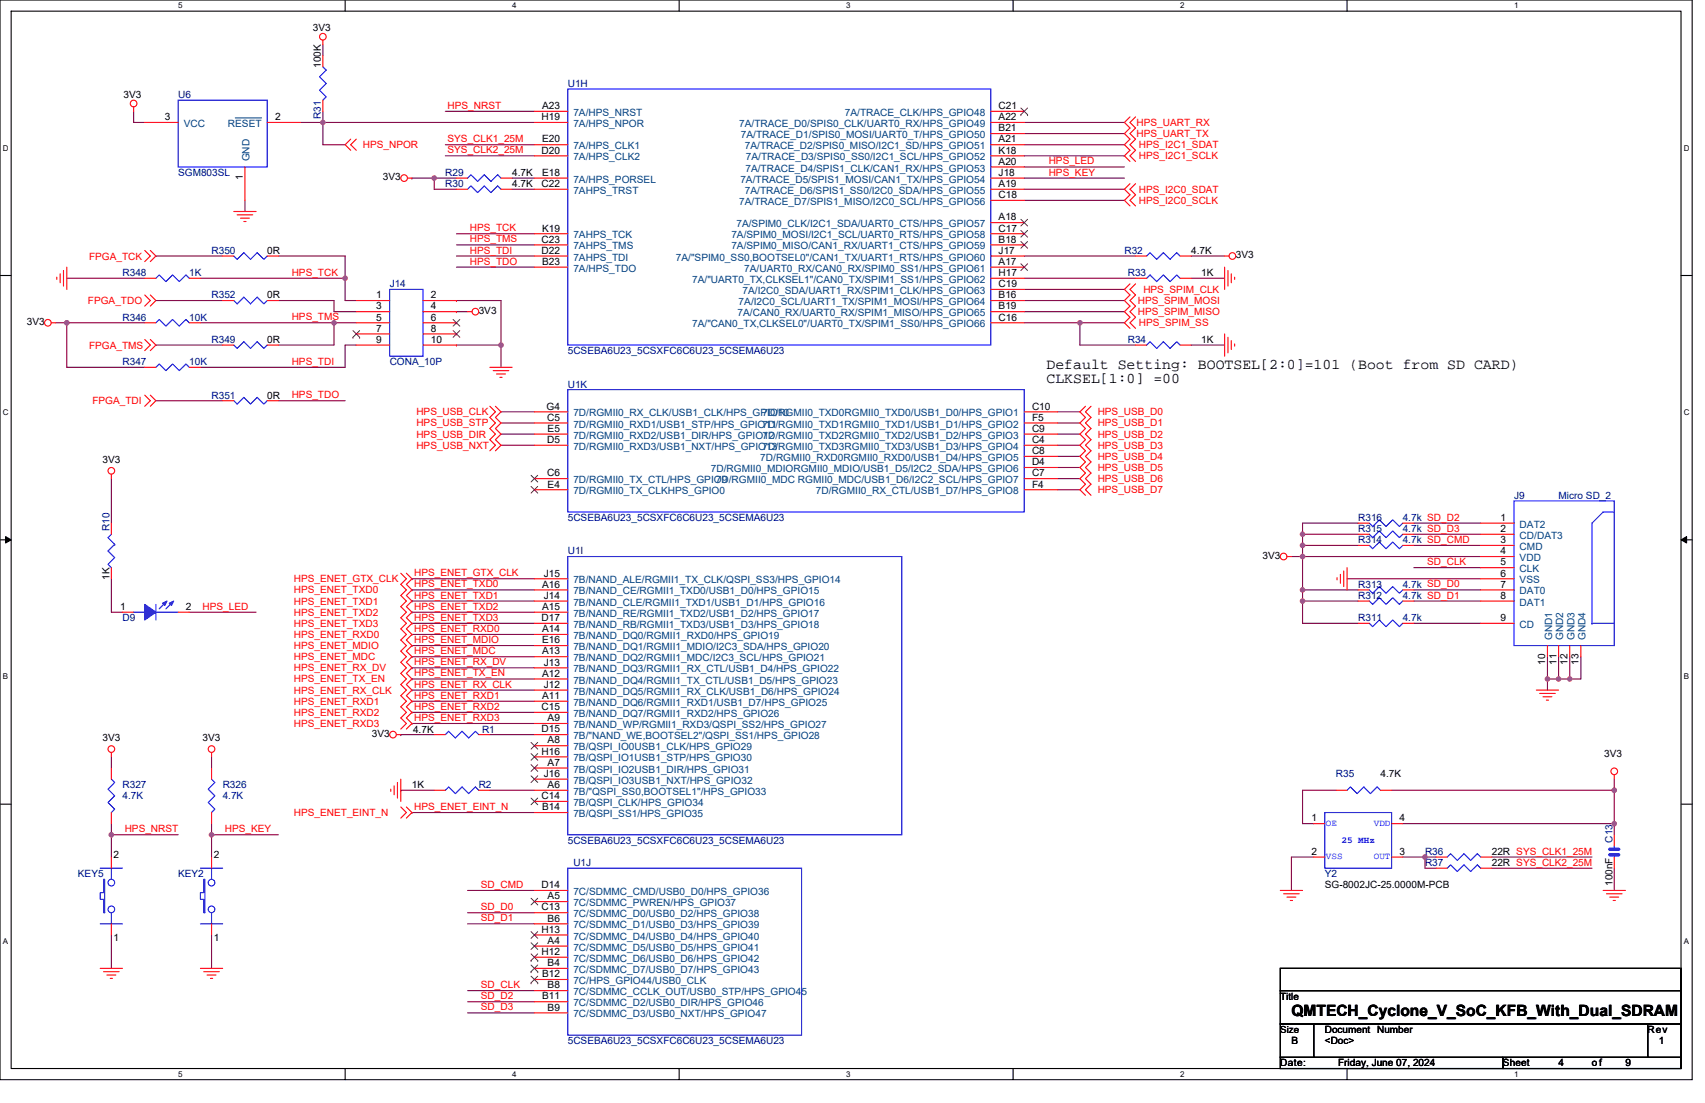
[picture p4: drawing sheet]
<svg xmlns="http://www.w3.org/2000/svg" width="432mm" height="279mm" viewBox="0 0 432 279" stroke-linecap="round" stroke-linejoin="round" font-family="sans-serif">
<defs><g id="words">
<text font-size="3.9" x="327.1" y="257.3">QMTECH_Cyclone_V_SoC_KFB_With_Dual_SDRAM</text>
<g font-size="3.8">
<text x="265" y="93.4">Default Setting: BOOTSEL[2:0]=101 (Boot from SD CARD)</text>
<text x="265" y="97.1">CLKSEL[1:0] =00</text>
</g>
<g font-size="2.5">
<text x="79.2" y="7.9">3V3</text>
<text x="81.3" y="17.2" transform="rotate(-90 81.3 17.2)">100K</text>
<text x="31.3" y="24.9">3V3</text>
<text x="137.3" y="27.6">A23</text>
<text x="252.9" y="27.6">C21</text>
<text x="41.7" y="30.4">3</text>
<text x="69.6" y="30.4">2</text>
<text x="137.1" y="30.4">H19</text>
<text x="252.9" y="30.4">A22</text>
<text x="252.9" y="33.3">B21</text>
<text x="137.1" y="38.9">D20</text>
<text x="137.3" y="36.1">E20</text>
<text x="252.9" y="38.9">K18</text>
<text x="252.9" y="36.1">A21</text>
<text x="252.9" y="41.7">A20</text>
<text x="61.5" y="45.7" transform="rotate(-90 61.5 45.7)">1</text>
<text x="97" y="45.7">3V3</text>
<text x="129.7" y="47.4">4.7K</text>
<text x="129.7" y="44.6">4.7K</text>
<text x="137.1" y="47.4">C22</text>
<text x="137.3" y="44.5">E18</text>
<text x="252.9" y="47.4">A19</text>
<text x="252.9" y="44.5">J18</text>
<text x="252.9" y="50.2">C18</text>
<text x="137.3" y="58.6">K19</text>
<text x="252.9" y="55.8">A18</text>
<text x="252.9" y="58.6">C17</text>
<text x="67.7" y="64.3">0R</text>
<text x="137.1" y="61.5">C23</text>
<text x="137.1" y="64.3">D22</text>
<text x="252.9" y="64.3">J17</text>
<text x="252.9" y="61.5">B18</text>
<text x="301.7" y="64.3">4.7K</text>
<text x="313" y="65.5">3V3</text>
<text x="137.3" y="67.1">B23</text>
<text x="252.9" y="69.9">H17</text>
<text x="252.9" y="67.1">A17</text>
<text x="304.2" y="70">1K</text>
<text x="67.7" y="75.6">0R</text>
<text x="95.3" y="75.6">1</text>
<text x="109.1" y="75.6">2</text>
<text x="252.9" y="75.6">B16</text>
<text x="252.9" y="72.7">C19</text>
<text x="6.8" y="82.4">3V3</text>
<text x="95.3" y="78.4">3</text>
<text x="95.3" y="81.2">5</text>
<text x="109.1" y="78.4">4</text>
<text x="109.1" y="81.2">6</text>
<text x="121.2" y="79.6">3V3</text>
<text x="252.9" y="78.4">B19</text>
<text x="252.9" y="81.2">C16</text>
<text x="67.7" y="86.9">0R</text>
<text x="95.3" y="84">7</text>
<text x="95.3" y="86.8">9</text>
<text x="109.1" y="84">8</text>
<text x="109.1" y="86.8">10</text>
<text x="304.2" y="86.9">1K</text>
<text x="67.7" y="101">0R</text>
<text x="138.4" y="103.8">G4</text>
<text x="138.6" y="106.6">C5</text>
<text x="261.4" y="103.8">C10</text>
<text x="261.4" y="106.6">F5</text>
<text x="138.6" y="112.2">D5</text>
<text x="138.7" y="109.4">E5</text>
<text x="261.4" y="109.4">C9</text>
<text x="261.4" y="112.2">C4</text>
<text x="25.9" y="117.3">3V3</text>
<text x="261.4" y="115">C8</text>
<text x="261.4" y="117.8">D4</text>
<text x="138.6" y="120.7">C6</text>
<text x="138.7" y="123.5">E4</text>
<text x="261.4" y="123.5">F4</text>
<text x="261.4" y="120.7">C7</text>
<text x="380" y="131.9">1</text>
<text x="380" y="134.8">2</text>
<text x="380" y="137.6">3</text>
<text x="319.7" y="141.6">3V3</text>
<text x="380" y="140.4">4</text>
<text x="380" y="143.2">5</text>
<text x="27.7" y="146.9" transform="rotate(-90 27.7 146.9)">1K</text>
<text x="137.3" y="148.9">A16</text>
<text x="137.7" y="146">J15</text>
<text x="380" y="146">6</text>
<text x="380" y="148.9">7</text>
<text x="30.4" y="154.5">1</text>
<text x="47.1" y="154.5">2</text>
<text x="137.3" y="154.5">A15</text>
<text x="137.7" y="151.7">J14</text>
<text x="380" y="151.7">8</text>
<text x="137.1" y="157.3">D17</text>
<text x="137.3" y="160.1">A14</text>
<text x="380" y="157.3">9</text>
<text x="137.3" y="163">E16</text>
<text x="137.3" y="165.8">A13</text>
<text x="137.3" y="171.4">A12</text>
<text x="137.7" y="168.6">J13</text>
<text x="391.3" y="168.4" transform="rotate(-90 391.3 168.4)">10</text>
<text x="394.2" y="168.4" transform="rotate(-90 394.2 168.4)">11</text>
<text x="397" y="168.4" transform="rotate(-90 397 168.4)">12</text>
<text x="399.8" y="168.4" transform="rotate(-90 399.8 168.4)">13</text>
<text x="137.1" y="179.9">C15</text>
<text x="137.3" y="177.1">A11</text>
<text x="137.7" y="174.2">J12</text>
<text x="104.6" y="185.6">4.7K</text>
<text x="137.1" y="185.5">D15</text>
<text x="138.7" y="182.7">A9</text>
<text x="25.9" y="187.8">3V3</text>
<text x="51.3" y="187.8">3V3</text>
<text x="94.2" y="186.7">3V3</text>
<text x="137.1" y="191.2">H16</text>
<text x="138.7" y="188.3">A8</text>
<text x="406.3" y="191.8">3V3</text>
<text x="137.7" y="196.8">J16</text>
<text x="138.7" y="194">A7</text>
<text x="349.6" y="196.8">4.7K</text>
<text x="104.3" y="199.7">1K</text>
<text x="137.1" y="202.4">C14</text>
<text x="138.7" y="199.6">A6</text>
<text x="137.3" y="205.3">B14</text>
<text x="332.1" y="208.1">1</text>
<text x="354.4" y="208.1">4</text>
<text x="28.8" y="217.4">2</text>
<text x="54.1" y="217.4">2</text>
<text x="332.1" y="216.5">2</text>
<text x="354.4" y="216.5">3</text>
<text x="377.8" y="216.6">22R SYS_CLK1_25M</text>
<text x="377.8" y="219.4">22R SYS_CLK2_25M</text>
<text x="137.1" y="225">D14</text>
<text x="138.7" y="227.8">A5</text>
<text x="335.5" y="225">SG-8002JC-25.0000M-PCB</text>
<text x="408.3" y="224.4" transform="rotate(-90 408.3 224.4)">100nF</text>
<text x="137.1" y="230.6">C13</text>
<text x="138.7" y="233.4">B6</text>
<text x="28.8" y="238.3">1</text>
<text x="54.1" y="238.3">1</text>
<text x="137.1" y="236.3">H13</text>
<text x="138.7" y="239.1">A4</text>
<text x="137.1" y="241.9">H12</text>
<text x="138.7" y="244.7">B4</text>
<text x="137.3" y="247.5">B12</text>
<text x="138.7" y="250.4">B8</text>
<text x="137.3" y="253.2">B11</text>
<text x="138.7" y="256">B9</text>
<text x="324.2" y="253.2">Title</text>
<text x="324.2" y="261.6">Size</text>
<text x="335.5" y="261.7">Document Number</text>
<text x="417.3" y="261.7">Rev</text>
<text x="327.1" y="264.5">B</text>
<text x="335.5" y="264.5">&lt;Doc&gt;</text>
<text x="420.1" y="264.5">1</text>
<text x="324.2" y="270.1">Date:</text>
<text x="338.9" y="270.1">Friday, June 07, 2024</text>
<text x="380.6" y="270.1">Sheet</text>
<text x="394.7" y="270.1">4</text>
<text x="403.2" y="270.1">of</text>
<text x="411.6" y="270.1">9</text>
</g>
<g font-size="2.5" fill="#000080">
<text x="143.8" y="22">U1H</text>
<text x="45.1" y="24.9">U6</text>
<text x="81.3" y="30.2" transform="rotate(-90 81.3 30.2)">R31</text>
<text x="45.1" y="44.6">SGM803SL</text>
<text x="112.8" y="47.4">R30</text>
<text x="112.8" y="44.6">R29</text>
<text x="53.6" y="64.3">R350</text>
<text x="284.8" y="64.3">R32</text>
<text x="31" y="70">R348</text>
<text x="47.9" y="70">1K</text>
<text x="285.6" y="70">R33</text>
<text x="53.6" y="75.6">R352</text>
<text x="98.7" y="72.8">J14</text>
<text x="31" y="81.2">R346</text>
<text x="47.9" y="81.2">10K</text>
<text x="53.6" y="86.9">R349</text>
<text x="143.8" y="89.7">5CSEBA6U23_5CSXFC6C6U23_5CSEMA6U23</text>
<text x="285.6" y="86.9">R34</text>
<text x="31" y="92.5">R347</text>
<text x="47.9" y="92.5">10K</text>
<text x="98.7" y="92.5">CONA_10P</text>
<text x="53.6" y="101">R351</text>
<text x="143.8" y="98.2">U1K</text>
<text x="143.8" y="132">5CSEBA6U23_5CSXFC6C6U23_5CSEMA6U23</text>
<text x="344" y="132">R316</text>
<text x="355.2" y="132">4.7k SD_D2</text>
<text x="383.4" y="126.4">J9</text>
<text x="394.7" y="126.4">Micro SD_2</text>
<text x="27.7" y="134.5" transform="rotate(-90 27.7 134.5)">R10</text>
<text x="344" y="137.6">R314</text>
<text x="344" y="134.8">R315</text>
<text x="355.2" y="137.6">4.7k SD_CMD</text>
<text x="355.2" y="134.8">4.7k SD_D3</text>
<text x="143.8" y="140.4">U1I</text>
<text x="344" y="148.9">R313</text>
<text x="355.2" y="148.9">4.7k SD_D0</text>
<text x="344" y="151.7">R312</text>
<text x="355.2" y="151.7">4.7k SD_D1</text>
<text x="31" y="157.4">D9</text>
<text x="344" y="157.4">R311</text>
<text x="355.2" y="157.4">4.7k</text>
<text x="122.1" y="185.6">R1</text>
<text x="338.3" y="196.8">R35</text>
<text x="31" y="199.7">R327</text>
<text x="31" y="202.5">4.7K</text>
<text x="56.4" y="199.7">R326</text>
<text x="56.4" y="202.5">4.7K</text>
<text x="121.2" y="199.7">R2</text>
<text x="143.8" y="213.8">5CSEBA6U23_5CSXFC6C6U23_5CSEMA6U23</text>
<text x="408.3" y="213.4" transform="rotate(-90 408.3 213.4)">C13</text>
<text x="145.2" y="219.4">U1J</text>
<text x="360.9" y="216.6">R36</text>
<text x="360.9" y="219.4">R37</text>
<text x="19.7" y="222.2">KEY5</text>
<text x="45.1" y="222.2">KEY2</text>
<text x="335.5" y="222.2">Y2</text>
<text x="143.8" y="264.5">5CSEBA6U23_5CSXFC6C6U23_5CSEMA6U23</text>
</g>
<g font-size="2.5" fill="#f00">
<text x="113.3" y="27.6">HPS_NRST</text>
<text x="287.9" y="31.9">HPS_UART_RX</text>
<text x="287.9" y="34.7">HPS_UART_TX</text>
<text x="91.9" y="37.5">HPS_NPOR</text>
<text x="113.3" y="36">SYS_CLK1_25M</text>
<text x="113.3" y="38.8">SYS_CLK2_25M</text>
<text x="265.6" y="41.7">HPS_LED</text>
<text x="288.4" y="40.4">HPS_I2C1_SCLK</text>
<text x="288.4" y="37.5">HPS_I2C1_SDAT</text>
<text x="265.6" y="44.5">HPS_KEY</text>
<text x="288.4" y="51.6">HPS_I2C0_SCLK</text>
<text x="288.4" y="48.8">HPS_I2C0_SDAT</text>
<text x="119" y="58.6">HPS_TCK</text>
<text x="22.6" y="65.7">FPGA_TCK</text>
<text x="119" y="61.4">HPS_TMS</text>
<text x="119" y="64.2">HPS_TDI</text>
<text x="73.9" y="69.9">HPS_TCK</text>
<text x="119" y="67">HPS_TDO</text>
<text x="22.3" y="77">FPGA_TDO</text>
<text x="288.2" y="77">HPS_SPIM_MOSI</text>
<text x="289.6" y="74.2">HPS_SPIM_CLK</text>
<text x="73.9" y="81.1">HPS_TMS</text>
<text x="288.2" y="79.8">HPS_SPIM_MISO</text>
<text x="288.4" y="82.7">HPS_SPIM_SS</text>
<text x="22.6" y="88.3">FPGA_TMS</text>
<text x="73.9" y="92.4">HPS_TDI</text>
<text x="73.9" y="100.9">HPS_TDO</text>
<text x="23.4" y="102.4">FPGA_TDI</text>
<text x="105.5" y="105.2">HPS_USB_CLK</text>
<text x="278" y="105.2">HPS_USB_D0</text>
<text x="105.5" y="113.7">HPS_USB_NXT</text>
<text x="105.5" y="110.8">HPS_USB_DIR</text>
<text x="105.5" y="108">HPS_USB_STP</text>
<text x="278" y="108">HPS_USB_D1</text>
<text x="278" y="110.8">HPS_USB_D2</text>
<text x="278" y="113.7">HPS_USB_D3</text>
<text x="278" y="116.5">HPS_USB_D4</text>
<text x="278" y="119.3">HPS_USB_D5</text>
<text x="278" y="122.1">HPS_USB_D6</text>
<text x="278" y="124.9">HPS_USB_D7</text>
<text x="361.5" y="143.2">SD_CLK</text>
<text x="74.4" y="147.5">HPS_ENET_GTX_CLK</text>
<text x="104.9" y="148.8">HPS_ENET_TXD0</text>
<text x="104.9" y="146">HPS_ENET_GTX_CLK</text>
<text x="51.3" y="154.4">HPS_LED</text>
<text x="74.4" y="150.3">HPS_ENET_TXD0</text>
<text x="74.4" y="153.1">HPS_ENET_TXD1</text>
<text x="74.4" y="156">HPS_ENET_TXD2</text>
<text x="104.9" y="151.6">HPS_ENET_TXD1</text>
<text x="104.9" y="154.4">HPS_ENET_TXD2</text>
<text x="74.4" y="158.8">HPS_ENET_TXD3</text>
<text x="74.4" y="161.6">HPS_ENET_RXD0</text>
<text x="104.9" y="157.3">HPS_ENET_TXD3</text>
<text x="104.9" y="160.1">HPS_ENET_RXD0</text>
<text x="74.4" y="164.4">HPS_ENET_MDIO</text>
<text x="74.4" y="167.2">HPS_ENET_MDC</text>
<text x="104.9" y="165.7">HPS_ENET_MDC</text>
<text x="104.9" y="162.9">HPS_ENET_MDIO</text>
<text x="74.4" y="170.1">HPS_ENET_RX_DV</text>
<text x="74.4" y="172.9">HPS_ENET_TX_EN</text>
<text x="104.9" y="171.4">HPS_ENET_TX_EN</text>
<text x="104.9" y="168.5">HPS_ENET_RX_DV</text>
<text x="74.4" y="175.7">HPS_ENET_RX_CLK</text>
<text x="74.4" y="178.5">HPS_ENET_RXD1</text>
<text x="104.9" y="177">HPS_ENET_RXD1</text>
<text x="104.9" y="179.8">HPS_ENET_RXD2</text>
<text x="104.9" y="174.2">HPS_ENET_RX_CLK</text>
<text x="74.4" y="181.3">HPS_ENET_RXD2</text>
<text x="74.4" y="184.2">HPS_ENET_RXD3</text>
<text x="104.9" y="182.6">HPS_ENET_RXD3</text>
<text x="74.4" y="206.7">HPS_ENET_EINT_N</text>
<text x="104.9" y="205.2">HPS_ENET_EINT_N</text>
<text x="31.6" y="210.8">HPS_NRST</text>
<text x="57" y="210.8">HPS_KEY</text>
<text x="121.8" y="224.9">SD_CMD</text>
<text x="121.8" y="233.4">SD_D1</text>
<text x="121.8" y="230.6">SD_D0</text>
<text x="121.8" y="250.3">SD_CLK</text>
<text x="121.8" y="255.9">SD_D3</text>
<text x="121.8" y="253.1">SD_D2</text>
</g>
<g font-size="2.5" fill="#004080">
<text x="145.2" y="29.3">7A/HPS_NRST</text>
<text x="214" y="29.3">7A/TRACE_CLK/HPS_GPIO48</text>
<text x="46.5" y="32.2">VCC</text>
<text x="57.7" y="32.2">RESET</text>
<text x="145.2" y="32.2">7A/HPS_NPOR</text>
<text x="187.2" y="32.2">7A/TRACE_D0/SPIS0_CLK/UART0_RX/HPS_GPIO49</text>
<text x="187.6" y="35">7A/TRACE_D1/SPIS0_MOSI/UART0_T/HPS_GPIO50</text>
<text x="63.2" y="40.9" transform="rotate(-90 63.2 40.9)">GND</text>
<text x="145.2" y="37.8">7A/HPS_CLK1</text>
<text x="145.2" y="40.6">7A/HPS_CLK2</text>
<text x="188.6" y="37.8">7A/TRACE_D2/SPIS0_MISO/I2C1_SD/HPS_GPIO51</text>
<text x="188.9" y="40.6">7A/TRACE_D3/SPIS0_SS0/I2C1_SCL/HPS_GPIO52</text>
<text x="145.2" y="46.3">7A/HPS_PORSEL</text>
<text x="187.5" y="46.3">7A/TRACE_D5/SPIS1_MOSI/CAN1_TX/HPS_GPIO54</text>
<text x="188.8" y="43.4">7A/TRACE_D4/SPIS1_CLK/CAN1_RX/HPS_GPIO53</text>
<text x="145.2" y="49.1">7AHPS_TRST</text>
<text x="187.2" y="51.9">7A/TRACE_D7/SPIS1_MISO/I2C0_SCL/HPS_GPIO56</text>
<text x="188.6" y="49.1">7A/TRACE_D6/SPIS1_SS0/I2C0_SDA/HPS_GPIO55</text>
<text x="186.5" y="57.5">7A/SPIM0_CLK/I2C1_SDA/UART0_CTS/HPS_GPIO57</text>
<text x="145.2" y="63.2">7AHPS_TMS</text>
<text x="145.2" y="60.4">7AHPS_TCK</text>
<text x="185.2" y="60.4">7A/SPIM0_MOSI/I2C1_SCL/UART0_RTS/HPS_GPIO58</text>
<text x="185.2" y="63.2">7A/SPIM0_MISO/CAN1_RX/UART1_CTS/HPS_GPIO59</text>
<text x="145.2" y="68.8">7A/HPS_TDO</text>
<text x="145.2" y="66">7AHPS_TDI</text>
<text x="171.2" y="66">7A/&quot;SPIM0_SS0,BOOTSEL0&quot;/CAN1_TX/UART1_RTS/HPS_GPIO60</text>
<text x="175.3" y="71.6">7A/&quot;UART0_TX,CLKSEL1&quot;/CAN0_TX/SPIM1_SS1/HPS_GPIO62</text>
<text x="188.5" y="68.8">7A/UART0_RX/CAN0_RX/SPIM0_SS1/HPS_GPIO61</text>
<text x="187.1" y="77.3">7A/I2C0_SCL/UART1_TX/SPIM1_MOSI/HPS_GPIO64</text>
<text x="188.1" y="74.5">7A/I2C0_SDA/UART1_RX/SPIM1_CLK/HPS_GPIO63</text>
<text x="175.3" y="82.9">7A/&quot;CAN0_TX,CLKSEL0&quot;/UART0_TX/SPIM1_SS0/HPS_GPIO66</text>
<text x="186.8" y="80.1">7A/CAN0_RX/UART0_RX/SPIM1_MISO/HPS_GPIO65</text>
<text x="145.2" y="105.5">7D/RGMII0_RX_CLK/USB1_CLK/HPS_GPIO10</text>
<text x="193.1" y="105.5">7D/RGMII0_TXD0RGMII0_TXD0/USB1_D0/HPS_GPIO1</text>
<text x="145.2" y="108.3">7D/RGMII0_RXD1/USB1_STP/HPS_GPIO11</text>
<text x="145.2" y="111.1">7D/RGMII0_RXD2/USB1_DIR/HPS_GPIO12</text>
<text x="145.2" y="113.9">7D/RGMII0_RXD3/USB1_NXT/HPS_GPIO13</text>
<text x="193.1" y="108.3">7D/RGMII0_TXD1RGMII0_TXD1/USB1_D1/HPS_GPIO2</text>
<text x="193.1" y="111.1">7D/RGMII0_TXD2RGMII0_TXD2/USB1_D2/HPS_GPIO3</text>
<text x="193.1" y="113.9">7D/RGMII0_TXD3RGMII0_TXD3/USB1_D3/HPS_GPIO4</text>
<text x="180" y="119.6">7D/RGMII0_MDIORGMII0_MDIO/USB1_D5/I2C2_SDA/HPS_GPIO6</text>
<text x="192.5" y="116.8">7D/RGMII0_RXD0RGMII0_RXD0/USB1_D4/HPS_GPIO5</text>
<text x="145.2" y="125.2">7D/RGMII0_TX_CLKHPS_GPIO0</text>
<text x="145.2" y="122.4">7D/RGMII0_TX_CTL/HPS_GPIO9</text>
<text x="181.3" y="122.4">7D/RGMII0_MDC RGMII0_MDC/USB1_D6/I2C2_SCL/HPS_GPIO7</text>
<text x="206.6" y="125.2">7D/RGMII0_RX_CTL/USB1_D7/HPS_GPIO8</text>
<text x="384.9" y="136.5">CD/DAT3</text>
<text x="384.9" y="133.7">DAT2</text>
<text x="384.9" y="139.3">CMD</text>
<text x="384.9" y="142.1">VDD</text>
<text x="145.2" y="147.8">7B/NAND_ALE/RGMII1_TX_CLK/QSPI_SS3/HPS_GPIO14</text>
<text x="384.9" y="144.9">CLK</text>
<text x="384.9" y="147.8">VSS</text>
<text x="145.2" y="150.6">7B/NAND_CE/RGMII1_TXD0/USB1_D0/HPS_GPIO15</text>
<text x="145.2" y="153.4">7B/NAND_CLE/RGMII1_TXD1/USB1_D1/HPS_GPIO16</text>
<text x="384.9" y="150.6">DAT0</text>
<text x="384.9" y="153.4">DAT1</text>
<text x="145.2" y="156.2">7B/NAND_RE/RGMII1_TXD2/USB1_D2/HPS_GPIO17</text>
<text x="145.2" y="159">7B/NAND_RB/RGMII1_TXD3/USB1_D3/HPS_GPIO18</text>
<text x="145.2" y="161.9">7B/NAND_DQ0/RGMII1_RXD0/HPS_GPIO19</text>
<text x="384.9" y="159">CD</text>
<text x="145.2" y="164.7">7B/NAND_DQ1/RGMII1_MDIO/I2C3_SDA/HPS_GPIO20</text>
<text x="145.2" y="167.5">7B/NAND_DQ2/RGMII1_MDC/I2C3_SCL/HPS_GPIO21</text>
<text x="393.1" y="162.1" transform="rotate(-90 393.1 162.1)">GND1</text>
<text x="395.9" y="162.1" transform="rotate(-90 395.9 162.1)">GND2</text>
<text x="398.7" y="162.1" transform="rotate(-90 398.7 162.1)">GND3</text>
<text x="401.5" y="162.1" transform="rotate(-90 401.5 162.1)">GND4</text>
<text x="145.2" y="170.3">7B/NAND_DQ3/RGMII1_RX_CTL/USB1_D4/HPS_GPIO22</text>
<text x="145.2" y="173.1">7B/NAND_DQ4/RGMII1_TX_CTL/USB1_D5/HPS_GPIO23</text>
<text x="145.2" y="176">7B/NAND_DQ5/RGMII1_RX_CLK/USB1_D6/HPS_GPIO24</text>
<text x="145.2" y="178.8">7B/NAND_DQ6/RGMII1_RXD1/USB1_D7/HPS_GPIO25</text>
<text x="145.2" y="181.6">7B/NAND_DQ7/RGMII1_RXD2/HPS_GPIO26</text>
<text x="145.2" y="184.4">7B/NAND_WP/RGMII1_RXD3/QSPI_SS2/HPS_GPIO27</text>
<text x="145.2" y="187.2">7B/&quot;NAND_WE,BOOTSEL2&quot;/QSPI_SS1/HPS_GPIO28</text>
<text x="145.2" y="190.1">7B/QSPI_IO0USB1_CLK/HPS_GPIO29</text>
<text x="145.2" y="192.9">7B/QSPI_IO1USB1_STP/HPS_GPIO30</text>
<text x="145.2" y="195.7">7B/QSPI_IO2USB1_DIR/HPS_GPIO31</text>
<text x="145.2" y="198.5">7B/QSPI_IO3USB1_NXT/HPS_GPIO32</text>
<text x="145.2" y="201.3">7B/&quot;QSPI_SS0,BOOTSEL1&quot;/HPS_GPIO33</text>
<text x="145.2" y="204.2">7B/QSPI_CLK/HPS_GPIO34</text>
<text x="145.2" y="207">7B/QSPI_SS1/HPS_GPIO35</text>
<text x="145.2" y="226.7">7C/SDMMC_CMD/USB0_D0/HPS_GPIO36</text>
<text x="145.2" y="229.5">7C/SDMMC_PWREN/HPS_GPIO37</text>
<text x="145.2" y="232.3">7C/SDMMC_D0/USB0_D2/HPS_GPIO38</text>
<text x="145.2" y="235.2">7C/SDMMC_D1/USB0_D3/HPS_GPIO39</text>
<text x="145.2" y="238">7C/SDMMC_D4/USB0_D4/HPS_GPIO40</text>
<text x="145.2" y="240.8">7C/SDMMC_D5/USB0_D5/HPS_GPIO41</text>
<text x="145.2" y="243.6">7C/SDMMC_D6/USB0_D6/HPS_GPIO42</text>
<text x="145.2" y="246.4">7C/SDMMC_D7/USB0_D7/HPS_GPIO43</text>
<text x="145.2" y="249.3">7C/HPS_GPIO44/USB0_CLK</text>
<text x="145.2" y="252.1">7C/SDMMC_CCLK_OUT/USB0_STP/HPS_GPIO45</text>
<text x="145.2" y="254.9">7C/SDMMC_D2/USB0_DIR/HPS_GPIO46</text>
<text x="145.2" y="257.7">7C/SDMMC_D3/USB0_NXT/HPS_GPIO47</text>
</g>
<g font-size="2.3" fill="#00f">
<text x="335.8" y="209.2">OE</text>
<text x="347.9" y="209.2">VDD</text>
<text x="339.7" y="213.4">25 MHz</text>
<text x="335.8" y="217.6">VSS</text>
<text x="347.9" y="217.6">OUT</text>
</g>
<g font-size="2">
<text x="45.1" y="2.1">5</text>
<text x="129.7" y="2.1">4</text>
<text x="214.3" y="2.1">3</text>
<text x="298.9" y="2.1">2</text>
<text x="383.4" y="2.1">1</text>
<text x=".7" y="38.1">D</text>
<text x="426.4" y="38.1">D</text>
<text x=".7" y="105.1">C</text>
<text x="426.4" y="105.1">C</text>
<text x=".7" y="172.1">B</text>
<text x="426.4" y="172.1">B</text>
<text x=".7" y="239">A</text>
<text x="426.4" y="239">A</text>
<text x="45.1" y="272.8">5</text>
<text x="129.7" y="272.8">4</text>
<text x="214.3" y="272.8">3</text>
<text x="298.9" y="272.8">2</text>
<text x="383.4" y="272.8">1</text>
</g>
</g></defs>
<path d="M0 0h428.6v273.5h-428.6zM2.8 2.8h422.9v267.9h-422.9z" fill="none" stroke="#000" stroke-width=".28"/>
<g fill="#fff">
<path d="M45.1 .3h1.1v2.2h-1.1z"/>
<path d="M45.1 271h1.1v2.2h-1.1z"/>
</g>
<path d="M87.4 0v2.8M87.4 270.7v2.8" fill="none" stroke="#000" stroke-width=".28"/>
<g fill="#fff">
<path d="M129.7 .3h1.1v2.2h-1.1z"/>
<path d="M129.7 271h1.1v2.2h-1.1z"/>
</g>
<path d="M172 0v2.8M172 270.7v2.8" fill="none" stroke="#000" stroke-width=".28"/>
<g fill="#fff">
<path d="M214.3 .3h1.1v2.2h-1.1z"/>
<path d="M214.3 271h1.1v2.2h-1.1z"/>
</g>
<path d="M256.6 0v2.8M256.6 270.7v2.8" fill="none" stroke="#000" stroke-width=".28"/>
<g fill="#fff">
<path d="M298.9 .3h1.1v2.2h-1.1z"/>
<path d="M298.9 271h1.1v2.2h-1.1z"/>
</g>
<path d="M341.2 0v2.8M341.2 270.7v2.8" fill="none" stroke="#000" stroke-width=".28"/>
<g fill="#fff">
<path d="M383.4 .3h1.2v2.2h-1.2z"/>
<path d="M383.4 271h1.2v2.2h-1.2z"/>
<path d="M.7 36.3h1.5v2.3h-1.5z"/>
<path d="M426.4 36.3h1.5v2.3h-1.5z"/>
<path d="M.7 103.3h1.5v2.2h-1.5z"/>
<path d="M426.4 103.3h1.5v2.2h-1.5z"/>
</g>
<path d="M0 69.8h2.8M425.7 69.8h2.9" fill="none" stroke="#000" stroke-width=".28"/>
<g fill="#fff">
<path d="M.7 170.2h1.4v2.3h-1.4z"/>
<path d="M426.4 170.2h1.4v2.3h-1.4z"/>
</g>
<path d="M0 136.7h2.8M425.7 136.7h2.9" fill="none" stroke="#000" stroke-width=".28"/>
<path d="M1.4 135.9l1.4 .8-1.4 .9zM425.7 136.7l1.4-.8v1.7z" fill="#000"/>
<path d="M1.4 135.9l1.4 .8-1.4 .9zM425.7 136.7l1.4-.8v1.7z" fill="none" stroke="#000" stroke-width=".25"/>
<g fill="#fff">
<path d="M.7 237.2h1.4v2.2h-1.4z"/>
<path d="M426.4 237.2h1.4v2.2h-1.4z"/>
</g>
<path d="M0 203.7h2.8M425.7 203.7h2.9M324.2 259.4h8.5v8.4h-8.5zM324.2 245.3h101.5v5.6h-101.5zM324.2 250.9h101.5v8.5h-101.5zM332.7 259.4h84.6v8.4h-84.6zM417.3 259.4h8.4v8.4h-8.4zM324.2 267.8h56.4v2.9h-56.4zM380.6 267.8h45.1v2.9h-45.1z" fill="none" stroke="#000" stroke-width=".28"/>
<g fill="none" stroke="#800040" stroke-width=".28">
<path d="M81.8 11.3v2.8M33.8 28.2v2.8h2.9M76.1 31h5.7M81.8 31h53.5M81.8 28.2v2.8M81.8 31h.1M81.8 31v5.7h5.6M112.8 36.7h22.5M112.8 39.5h22.5M112.8 28.2h22.5M259.4 31h25.4M259.4 33.8h25.4"/>
<path d="M259.4 36.7h25.4M259.4 39.5h25.4M62 50.8v2.8M104.3 45.1h.1M104.3 45.1h5.7M110 45.1v2.8h5.6M110 45.1h5.6M115.6 59.2h19.7M129.7 45.1h5.6M129.7 47.9h5.6M259.4 42.3h25.4M259.4 45.1h25.4"/>
<path d="M259.4 47.9h25.4M259.4 50.8h25.4M16.9 70.5h19.8M39.5 64.9h16.9M39.5 76.1h16.9M50.8 70.5h36.6M70.5 76.1h14.1v2.8h5.6M70.5 64.9h16.9v5.6M87.4 70.5v5.6h2.8M115.6 76.1h11.3v11.3M115.6 67.7h19.7M115.6 62h19.7"/>
<path d="M115.6 64.9h19.7M115.6 78.9h2.8M259.4 73.3h25.4M259.4 76.1h25.4M259.4 78.9h25.4M259.4 64.9h28.2M259.4 70.5h28.2M301.7 64.9h8.4M301.7 70.5h8.4M14.1 81.8h2.8M16.9 81.8v11.2h19.8M16.9 81.8h19.8"/>
<path d="M39.5 87.4h16.9M50.8 81.8h33.8M84.6 81.8h5.6M84.6 81.8v5.6h-14.1M90.2 87.4h-2.8v5.6h-36.6M115.6 87.4h11.3M126.9 87.4v5.6M259.4 81.8h14.1M273.5 81.8v5.6h14.1M273.5 81.8h11.3M301.7 87.4h8.4M39.5 101.5h16.9"/>
<path d="M70.5 101.5h16.9M126.9 104.3h8.4M126.9 107.1h8.4M126.9 110h8.4M126.9 112.8h8.4M267.8 104.3h5.7M267.8 107.1h5.7M267.8 110h5.7M267.8 112.8h5.7M267.8 115.6h5.7M267.8 118.4h5.7M28.2 121.2v11.3"/>
<path d="M267.8 121.2h5.7M267.8 124.1h5.7M329.9 135.3v2.9M329.9 138.2h.1M329.9 138.2v2.8M329.9 135.3h14.1M329.9 138.2h14.1M344 132.5h-14.1v2.8M358.1 138.2h16.9M358.1 135.3h16.9M358.1 132.5h16.9M28.2 146.6v8.5h2.8"/>
<path d="M47.9 155.1h17M104.3 149.4h.1M104.3 152.3h.1M104.3 155.1h.1M104.3 157.9h.1M104.3 146.6h.1M104.3 149.4h31M104.3 152.3h31M104.3 155.1h31M104.3 157.9h31M104.3 146.6h31M327.1 141h2.8"/>
<path d="M329.9 152.3v5.6h14.1M329.9 141v8.4M329.9 149.4v2.9M329.9 141h45.1M329.9 149.4h14.1M329.9 152.3h14.1M341.2 146.6h33.8M358.1 157.9h16.9M358.1 143.8h16.9M358.1 149.4h16.9M358.1 152.3h16.9M104.3 160.7h.1"/>
<path d="M104.3 177.6h.1M104.3 172h.1M104.3 174.8h.1M104.3 169.2h.1M104.3 166.4h.1M104.3 163.5h.1M104.3 160.7h31M104.3 177.6h31M104.3 172h31M104.3 174.8h31M104.3 169.2h31M104.3 166.4h31"/>
<path d="M104.3 163.5h31M391.9 172h2.8M391.9 166.4v5.6M391.9 172v2.8M394.7 172h2.8M394.7 166.4v5.6M397.5 166.4v5.6M400.4 166.4v5.6h-2.9M28.2 191.7v2.8M53.6 191.7v2.8M101.5 186.1h8.5M101.5 186.1h.1"/>
<path d="M104.3 180.4h.1M104.3 183.3h.1M104.3 180.4h31M104.3 183.3h31M124.1 186.1h11.2M408.8 197.4v2.8M28.2 211.5h16.9M28.2 211.5v5.6M28.2 208.6v2.9M53.6 211.5h16.9M53.6 211.5v5.6M53.6 208.6v2.9"/>
<path d="M101.5 200.2h8.5M101.5 200.2h.1M104.3 205.8h.1M104.3 205.8h31M124.1 200.2h11.2M332.7 217.1h-5.6v8.5M338.3 200.2h-8.4v8.4h2.8M352.4 200.2h56.4M355.3 217.1h5.6M355.3 208.6h53.5M360.9 217.1h2.8M360.9 217.1v2.8h2.8"/>
<path d="M377.8 217.1h25.4M377.8 219.9h25.4M408.8 219.9v5.7M408.8 200.2v8.4M408.8 208.6v2.9M28.2 236.8v8.5M53.6 236.8v8.5M118.4 225.6h16.9M118.4 234h16.9M118.4 231.2h16.9M118.4 250.9h16.9M118.4 256.6h16.9"/>
<path d="M118.4 253.8h16.9"/>
</g>
<g fill="#f0f" stroke="#f0f" stroke-width=".28">
<circle cx="408.8" cy="208.6" r=".56"/>
<circle cx="408.8" cy="200.2" r=".56"/>
<circle cx="360.9" cy="217.1" r=".56"/>
<circle cx="110" cy="45.1" r=".56"/>
<circle cx="273.5" cy="81.8" r=".56"/>
<circle cx="81.8" cy="31" r=".56"/>
<circle cx="391.9" cy="172" r=".56"/>
<circle cx="397.5" cy="172" r=".56"/>
<circle cx="394.7" cy="172" r=".56"/>
<circle cx="329.9" cy="149.4" r=".56"/>
<circle cx="329.9" cy="135.3" r=".56"/>
<circle cx="329.9" cy="141" r=".56"/>
<circle cx="329.9" cy="138.2" r=".56"/>
<circle cx="329.9" cy="152.2" r=".56"/>
<circle cx="53.6" cy="211.5" r=".56"/>
<circle cx="28.2" cy="211.5" r=".56"/>
<circle cx="16.9" cy="81.8" r=".56"/>
<circle cx="84.6" cy="81.8" r=".56"/>
<circle cx="126.9" cy="87.4" r=".56"/>
<circle cx="87.4" cy="70.5" r=".56"/>
</g>
<g fill="none" stroke="#f00" stroke-width=".28">
<path d="M81.8 14.1v2.8M81.8 10.2v1.1M33.8 27.1v1.1M36.7 31h8.4M67.7 31h8.4M81.8 25.4v2.8M88.8 35.2l-1.4 1.5 1.4 1.4M90.2 35.2l-1.4 1.5 1.4 1.4M135.3 28.2h8.5M135.3 31h8.5M135.3 36.7h8.5M135.3 39.5h8.5"/>
<path d="M250.9 28.2h8.5M250.9 31h8.5M250.9 33.8h8.5M250.9 36.7h8.5M250.9 39.5h8.5M286.2 29.6l-1.4 1.4 1.4 1.4-1.4 1.4 1.4 1.4-1.4 1.5 1.4 1.4-1.4 1.4 1.4 1.4M287.6 29.6l-1.4 1.4 1.4 1.4-1.4 1.4 1.4 1.4-1.4 1.5 1.4 1.4-1.4 1.4 1.4 1.4M59.2 53.6h5.7M60.1 54.4h3.9M60.9 55.3h2.3M61.8 56.1h.5M62 42.3v8.5"/>
<path d="M103.2 45.1h1.1M115.6 47.9h2.8M115.6 45.1h2.8M126.9 47.9h2.8M126.9 45.1h2.8M135.3 59.2h8.5M135.3 47.9h8.5M135.3 45.1h8.5M250.9 42.3h8.5M250.9 45.1h8.5M250.9 47.9h8.5M250.9 50.8h8.5"/>
<path d="M250.9 56.4h8.5M250.9 59.2h8.5M286.2 46.5l-1.4 1.4 1.4 1.4-1.4 1.5 1.4 1.4M287.6 46.5l-1.4 1.4 1.4 1.4-1.4 1.5 1.4 1.4M14.4 70.2v.6M15.2 69.4v2.2M16.1 68.5v4M16.9 67.7v5.6M36.7 63.4l1.4 1.5-1.4 1.4M36.7 74.7l1.4 1.4-1.4 1.4M36.7 70.5h2.8M38.1 63.4l1.4 1.5-1.4 1.4"/>
<path d="M38.1 74.7l1.4 1.4-1.4 1.4M47.9 70.5h2.9M56.4 64.9h2.8M56.4 76.1h2.8M67.7 64.9h2.8M67.7 76.1h2.8M90.2 76.1h8.5M90.2 78.9h8.5M107.1 76.1h8.5M107.1 78.9h8.5M115.6 76.1h.1M115.6 78.9h.1"/>
<path d="M118.4 78.9h1.2M135.3 67.7h8.5M135.3 62h8.5M135.3 64.9h8.5M250.9 62h8.5M250.9 64.9h8.5M250.9 67.7h8.5M250.9 70.5h8.5M250.9 73.3h8.5M250.9 76.1h8.5M250.9 78.9h8.5M286.2 71.9l-1.4 1.4 1.4 1.4-1.4 1.4 1.4 1.4-1.4 1.4 1.4 1.5-1.4 1.4 1.4 1.4"/>
<path d="M287.6 64.9h2.8M287.6 70.5h2.8M287.6 71.9l-1.4 1.4 1.4 1.4-1.4 1.4 1.4 1.4-1.4 1.4 1.4 1.5-1.4 1.4 1.4 1.4M298.9 64.9h2.8M298.9 70.5h2.8M310.1 67.7v5.6M310.1 64.9h1.2M311 68.5v4M311.8 69.4v2.2M312.7 70.2v.6M13 81.8h1.1M36.7 86l1.4 1.4-1.4 1.4"/>
<path d="M36.7 81.8h2.8M36.7 93h2.8M38.1 86l1.4 1.4-1.4 1.4M47.9 81.8h2.9M47.9 93h2.9M56.4 87.4h2.8M67.7 87.4h2.8M90.2 81.8h8.5M90.2 84.6h8.5M90.2 87.4h8.5M107.1 81.8h8.5M107.1 84.6h8.5"/>
<path d="M107.1 87.4h8.5M115.6 81.8h.1M115.6 84.6h.1M115.6 87.4h.1M124.1 93h5.6M124.9 93.9h4M125.7 94.7h2.3M126.6 95.6h.6M250.9 81.8h8.5M287.6 87.4h2.8M298.9 87.4h2.8M310.1 84.6v5.6"/>
<path d="M311 85.4v4M311.8 86.3v2.2M312.7 87.1v.6M36.7 100.1l1.4 1.4-1.4 1.4M38.1 100.1l1.4 1.4-1.4 1.4M56.4 101.5h2.8M67.7 101.5h2.8M124.1 102.9l1.4 1.4-1.4 1.4 1.4 1.4-1.4 1.5 1.4 1.4-1.4 1.4 1.4 1.4-1.4 1.4M125.5 102.9l1.4 1.4-1.4 1.4 1.4 1.4-1.4 1.5 1.4 1.4-1.4 1.4 1.4 1.4-1.4 1.4M135.3 104.3h8.5M135.3 107.1h8.5M135.3 110h8.5"/>
<path d="M135.3 112.8h8.5M259.4 104.3h8.4M259.4 107.1h8.4M259.4 110h8.4M259.4 112.8h8.4M259.4 115.6h8.4M259.4 118.4h8.4M274.9 102.9l-1.4 1.4 1.4 1.4-1.4 1.4 1.4 1.5-1.4 1.4 1.4 1.4-1.4 1.4 1.4 1.4-1.4 1.4 1.4 1.4-1.4 1.4 1.4 1.4-1.4 1.4 1.4 1.5-1.4 1.4 1.4 1.4M276.3 102.9l-1.4 1.4 1.4 1.4-1.4 1.4 1.4 1.5-1.4 1.4 1.4 1.4-1.4 1.4 1.4 1.4-1.4 1.4 1.4 1.4-1.4 1.4 1.4 1.4-1.4 1.4 1.4 1.5-1.4 1.4 1.4 1.4M28.2 120.1v1.1M28.2 132.5v2.8M135.3 124.1h8.5"/>
<path d="M135.3 121.2h8.5M259.4 121.2h8.4M259.4 124.1h8.4M344 138.2h2.8M344 135.3h2.8M344 132.5h2.8M355.3 138.2h2.8M355.3 135.3h2.8M355.3 132.5h2.8M375 135.3h8.4M375 138.2h8.4M375 132.5h8.4"/>
<path d="M28.2 143.8v2.8M31 155.1h2.8M45.1 155.1h2.8M101.5 145.2l1.4 1.4-1.4 1.4 1.4 1.4-1.4 1.4 1.4 1.5-1.4 1.4 1.4 1.4-1.4 1.4 1.4 1.4-1.4 1.4 1.4 1.4-1.4 1.4 1.4 1.4-1.4 1.4 1.4 1.5-1.4 1.4 1.4 1.4-1.4 1.4 1.4 1.4-1.4 1.4 1.4 1.4-1.4 1.4 1.4 1.4-1.4 1.4 1.4 1.4-1.4 1.5 1.4 1.4-1.4 1.4M102.9 145.2l1.4 1.4-1.4 1.4 1.4 1.4-1.4 1.4 1.4 1.5-1.4 1.4 1.4 1.4-1.4 1.4 1.4 1.4-1.4 1.4 1.4 1.4-1.4 1.4 1.4 1.4-1.4 1.4 1.4 1.5-1.4 1.4 1.4 1.4-1.4 1.4 1.4 1.4-1.4 1.4 1.4 1.4-1.4 1.4 1.4 1.4-1.4 1.4 1.4 1.4-1.4 1.5 1.4 1.4-1.4 1.4M135.3 146.6h8.5M135.3 149.4h8.5M135.3 152.3h8.5M135.3 155.1h8.5M135.3 157.9h8.5M325.9 141h1.2M338.6 146.3v.6"/>
<path d="M339.5 145.5v2.2M340.3 144.6v4M341.2 143.8v5.6M344 152.3h2.8M344 149.4h2.8M344 157.9h2.8M355.3 152.3h2.8M355.3 149.4h2.8M355.3 157.9h2.8M375 141h8.4M375 143.8h8.4M375 146.6h8.4"/>
<path d="M375 149.4h8.4M375 152.3h8.4M375 157.9h8.4M135.3 160.7h8.5M135.3 163.5h8.5M135.3 166.4h8.5M135.3 169.2h8.5M135.3 172h8.5M135.3 174.8h8.5M135.3 177.6h8.5M389.1 174.8h5.6M389.9 175.7h4"/>
<path d="M390.8 176.5h2.2M391.6 177.3h.6M391.9 163.5v2.9M394.7 163.5v2.9M397.5 163.5v2.9M400.4 163.5v2.9M28.2 190.6v1.1M28.2 194.5v2.9M53.6 194.5v2.9M53.6 190.6v1.1M99 199.9v.6M99.8 199.1v2.2"/>
<path d="M100.4 186.1h1.1M100.7 198.2v4M101.5 197.4v5.6M110 186.1h2.8M121.2 186.1h2.9M135.3 180.4h8.5M135.3 183.3h8.5M135.3 186.1h8.5M135.3 188.9h8.5M135.3 191.7h8.5M135.3 194.5h8.5M135.3 197.4h8.5"/>
<path d="M408.8 196.2v1.2M28.2 217.1v2.8M28.2 205.8v2.8M53.6 205.8v2.8M53.6 217.1v2.8M101.5 204.4l1.4 1.4-1.4 1.4M102.9 204.4l1.4 1.4-1.4 1.4M110 200.2h2.8M121.2 200.2h2.9M135.3 200.2h8.5M135.3 203h8.5M135.3 205.8h8.5"/>
<path d="M332.7 208.6h2.8M332.7 217.1h2.8M338.3 200.2h2.9M349.6 200.2h2.8M352.4 208.6h2.9M352.4 217.1h2.9M363.7 217.1h2.8M363.7 219.9h2.8M375 217.1h2.8M375 219.9h2.8M408.8 217.1v2.8M408.8 211.5v2.8"/>
<path d="M28.2 234v2.8M53.6 234v2.8M135.3 225.6h8.5M135.3 228.4h8.5M135.3 231.2h8.5M135.3 234h8.5M135.3 236.8h8.5M135.3 239.7h8.5M324.2 225.6h5.7M325.1 226.4h3.9M325.9 227.2h2.3M326.8 228.1h.5"/>
<path d="M406 225.6h5.6M406.8 226.4h4M407.7 227.2h2.2M408.5 228.1h.6M25.4 245.3h5.6M26.2 246.1h4M27.1 247h2.2M27.9 247.8h.6M50.8 245.3h5.6M51.6 246.1h3.9M52.4 247h2.3M53.3 247.8h.6"/>
<path d="M135.3 242.5h8.5M135.3 245.3h8.5M135.3 248.1h8.5M135.3 250.9h8.5M135.3 253.8h8.5M135.3 256.6h8.5"/>
<circle cx="81.8" cy="9.3" r=".84"/>
<circle cx="33.8" cy="26.2" r=".84"/>
<circle cx="102.3" cy="45.1" r=".84"/>
<circle cx="120.4" cy="78.9" r=".84"/>
<circle cx="312.1" cy="64.8" r=".84"/>
<circle cx="12.1" cy="81.8" r=".84"/>
<circle cx="28.2" cy="119.3" r=".84"/>
<circle cx="325.1" cy="141" r=".84"/>
<circle cx="28.2" cy="189.7" r=".84"/>
<circle cx="53.6" cy="189.7" r=".84"/>
<circle cx="99.5" cy="186.1" r=".84"/>
<circle cx="408.8" cy="195.4" r=".84"/>
</g>
<g fill="none" stroke="#00f" stroke-width=".28">
<path d="M81.8 16.9l.8 .9-1.7 1.7 1.7 1.7-1.7 1.6 1.7 1.7-.8 .9M45.1 25.4h22.6v16.9h-22.6zM143.8 22.6h107.1v64.8h-107.1zM118.4 47.9l.9-.8 1.7 1.7 1.7-1.7 1.6 1.7 1.7-1.7 .9 .8M118.4 45.1l.9-.8 1.7 1.7 1.7-1.7 1.6 1.7 1.7-1.7 .9 .8M39.5 70.5l.8-.9 1.7 1.7 1.7-1.7 1.7 1.7 1.7-1.7 .8 .9M59.2 64.9l.9 .8 1.7-1.7 1.6 1.7 1.7-1.7 1.7 1.7 .9-.8M59.2 76.1l.9 .9 1.7-1.7 1.6 1.7 1.7-1.7 1.7 1.7 .9-.9M98.7 73.3h8.4v16.9h-8.4zM290.4 64.9l.8-.9 1.7 1.7 1.7-1.7 1.7 1.7 1.7-1.7 .9 .9M298.9 70.5l-.9-.9-1.7 1.7-1.7-1.7-1.7 1.7-1.7-1.7-.8 .9M39.5 81.8l.8-.9 1.7 1.7 1.7-1.7 1.7 1.7 1.7-1.7 .8 .9"/>
<path d="M39.5 93l.8-.8 1.7 1.7 1.7-1.7 1.7 1.7 1.7-1.7 .8 .8M59.2 87.4l.9 .9 1.7-1.7 1.6 1.7 1.7-1.7 1.7 1.7 .9-.9M143.8 98.7h115.6v31h-115.6zM298.9 87.4l-.9-.8-1.7 1.7-1.7-1.7-1.7 1.7-1.7-1.7-.8 .8M59.2 101.5l.9 .8 1.7-1.6 1.6 1.6 1.7-1.6 1.7 1.6 .9-.8M28.2 135.3l-.8 .9 1.6 1.7M29 137.9l-1.6 1.7 1.6 1.7-1.6 1.7 .8 .8M29 137.9h.1M346.8 138.2l.8 .8 1.7-1.7 1.7 1.7 1.7-1.7 1.7 1.7 .9-.8M346.8 135.3l.8 .9 1.7-1.7 1.7 1.7 1.7-1.7 1.7 1.7 .9-.9M346.8 132.5l.8 .9 1.7-1.7 1.7 1.7 1.7-1.7 1.7 1.7 .9-.9M383.4 126.9h25.4v36.6h-25.4z"/>
<path d="M408.8 129.7h-2.8l-2.8 2.8v25.4M33.8 155.1h2.9M39.5 153.1v3.9M39.5 155.1h5.6M42 152.5l-1.7 1.7M43.7 152.5l-1.7 1.7M143.8 141h84.6v70.5h-84.6zM346.8 152.3l.8 .8 1.7-1.7 1.7 1.7 1.7-1.7 1.7 1.7 .9-.8M346.8 149.4l.8 .9 1.7-1.7 1.7 1.7 1.7-1.7 1.7 1.7 .9-.9M346.8 157.9l.8 .8 1.7-1.7 1.7 1.7 1.7-1.7 1.7 1.7 .9-.8M403.2 157.9h.1M403.2 157.9h5.6"/>
<path d="M28.2 197.4l.8 .8-1.6 1.7 1.6 1.7-1.6 1.7 1.6 1.7-.8 .8M53.6 197.4l.8 .8-1.7 1.7 1.7 1.7-1.7 1.7 1.7 1.7-.8 .8M112.8 186.1l.8-.9 1.7 1.7 1.7-1.7 1.7 1.7 1.7-1.7 .8 .9M25.4 219.9h5.6M28.2 219.9v2.8M50.8 219.9h5.6M53.6 219.9v2.8M121.2 200.2l-.8-.9-1.7 1.7-1.7-1.7-1.7 1.7-1.7-1.7-.8 .9M143.8 219.9h59.2v42.3h-59.2zM335.5 205.8h16.9v14.1h-16.9zM349.6 200.2l-.8-.9-1.7 1.7-1.7-1.7-1.7 1.7-1.7-1.7-.8 .9M375 217.1l-.9-.8-1.7 1.6-1.6-1.6-1.7 1.6-1.7-1.6-.9 .8"/>
<path d="M375 219.9l-.9-.8-1.7 1.7-1.6-1.7-1.7 1.7-1.7-1.7-.9 .8M408.8 216.5v.6M408.8 214.3v.8M25.4 234h5.6M26.2 222.7h.3v8.5h-.3v-3.4h-.8v-1.7h.8zM28.2 231.2v2.8M50.8 234h5.6M51.6 222.7h.3v8.5h-.3v-3.4h-.8v-1.7h.8zM53.6 231.2v2.8"/>
<circle cx="28.2" cy="230.3" r=".84"/>
<circle cx="28.2" cy="223.6" r=".84"/>
<circle cx="53.6" cy="223.6" r=".84"/>
<circle cx="53.6" cy="230.3" r=".84"/>
</g>
<g fill="none" stroke="#804000" stroke-width=".25">
<path d="M258.5 29.1h.1M258.5 27.4l1.7 1.7M260.2 27.4l-1.7 1.7M260.2 29.1h.1M258.5 55.5l1.7 1.7M258.5 58.4l1.7 1.7M260.2 55.5l-1.7 1.7M260.2 58.4l-1.7 1.7M258.5 61.2l1.7 1.7M258.5 66.8l1.7 1.7M260.2 61.2l-1.7 1.7M260.2 66.8l-1.7 1.7"/>
<path d="M89.4 85.4h.1M89.4 83.7l1.7 1.7M91.1 83.7l-1.7 1.7M91.1 85.4h.1M114.8 80.9l1.7 1.7M114.8 83.7l1.7 1.7M116.4 80.9l-1.6 1.7M116.4 83.7l-1.6 1.7M134.5 123.2l1.7 1.7M134.5 120.4l1.7 1.7M136.2 123.2l-1.7 1.7M136.2 120.4l-1.7 1.7"/>
<path d="M134.5 188.1l1.7 1.7M134.5 190.9l1.7 1.7M134.5 193.7l1.7 1.7M134.5 196.5l1.7 1.7M136.2 188.1l-1.7 1.7M136.2 190.9l-1.7 1.7M136.2 193.7l-1.7 1.7M136.2 196.5l-1.7 1.7M134.5 202.2l1.7 1.7M136.2 202.2l-1.7 1.7M134.5 227.5l1.7 1.7M134.5 236l1.7 1.7"/>
<path d="M134.5 238.8l1.7 1.7M136.2 227.5l-1.7 1.7M136.2 236l-1.7 1.7M136.2 238.8l-1.7 1.7M134.5 243.3h.1M134.5 246.1h.1M134.5 249h.1M134.5 241.6l1.7 1.7M134.5 244.4l1.7 1.7M134.5 247.3l1.7 1.7M136.2 241.6l-1.7 1.7M136.2 244.4l-1.7 1.7"/>
<path d="M136.2 247.3l-1.7 1.7M136.2 243.3h.1M136.2 246.1h.1M136.2 249h.1"/>
</g>
<path d="M407.7 216.5h2.2M407.7 215.1h2.2" fill="none" stroke="#00f" stroke-width=".84"/>
<path d="M59.6 29.9h6.7" fill="none" stroke="#004080" stroke-width=".25"/>
<g fill="#00f" stroke="#00f" stroke-width=".28">
<path d="M36.7 153.1l2.8 2-2.8 1.9z" fill-rule="evenodd"/>
<path d="M42.9 152.8l1.1-.5-.6 1.1z" fill-rule="evenodd"/>
<path d="M41.2 152.8l1.1-.5-.6 1.1z" fill-rule="evenodd"/>
</g>
<use href="#words"/>
</svg>
